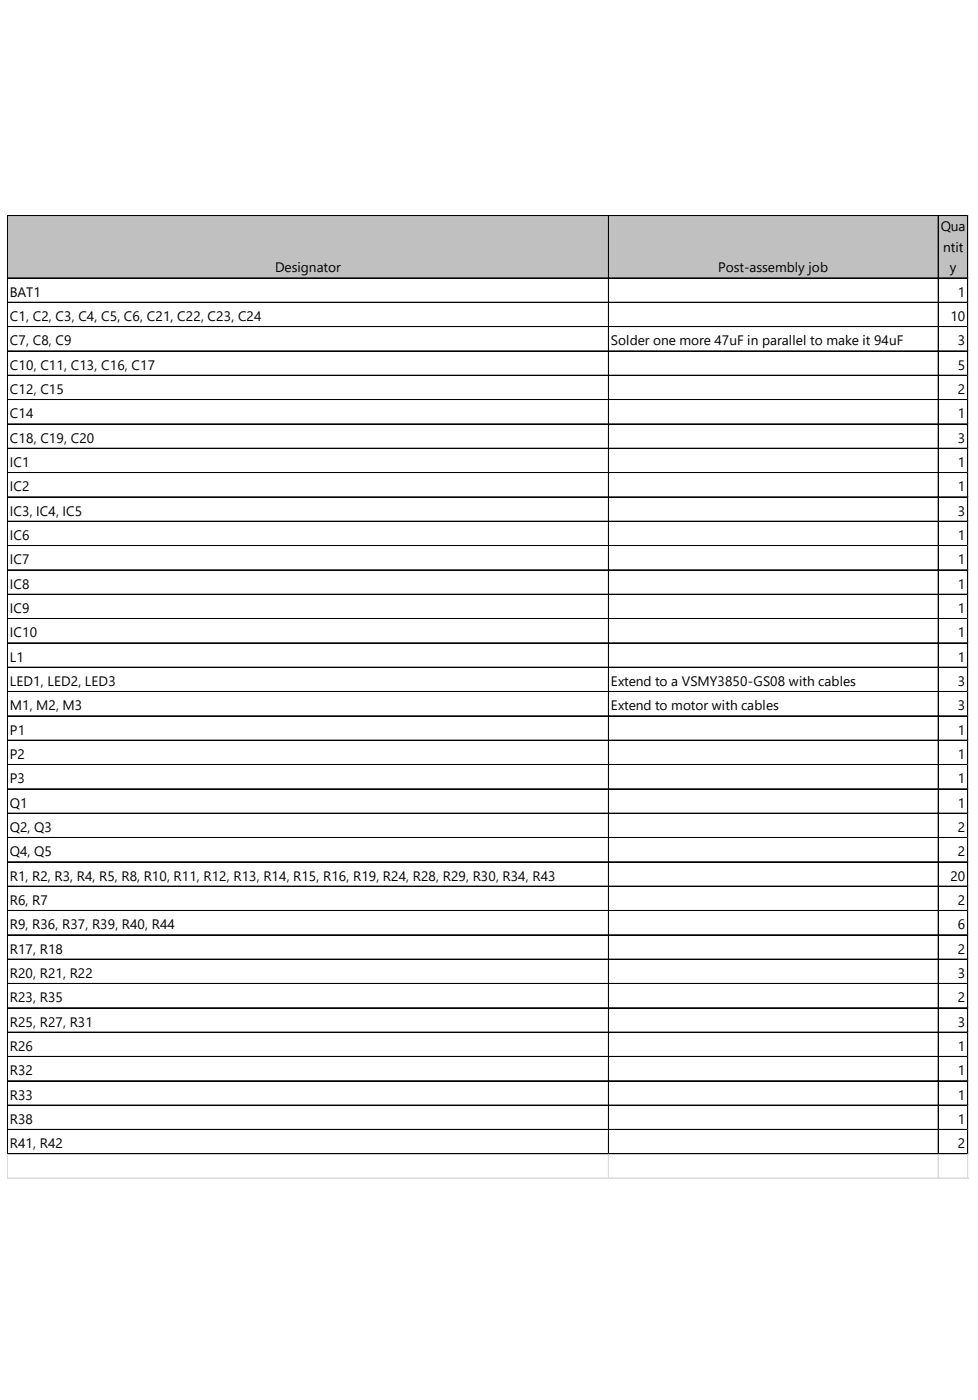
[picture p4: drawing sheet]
<svg xmlns="http://www.w3.org/2000/svg" width="201mm" height="288mm" viewBox="0 0 201 288" stroke-linecap="round" stroke-linejoin="round" font-family="sans-serif">
<defs><g id="words">
<g font-size="2.8">
<text x="193.4" y="47.5">Qua</text>
<text x="193.9" y="51.7">ntit</text>
<text x="56.6" y="56">Designator</text>
<text x="147.7" y="56">Post-assembly job</text>
<text x="195.3" y="56">y</text>
<text x="2" y="61">BAT1</text>
<text x="197" y="61">1</text>
<text x="2" y="66">C1, C2, C3, C4, C5, C6, C21, C22, C23, C24</text>
<text x="2" y="71">C7, C8, C9</text>
<text x="125.6" y="71">Solder one more 47uF in parallel to make it 94uF</text>
<text x="195.4" y="66">10</text>
<text x="197" y="71">3</text>
<text x="2" y="76">C10, C11, C13, C16, C17</text>
<text x="197" y="76">5</text>
<text x="2" y="81">C12, C15</text>
<text x="197" y="81">2</text>
<text x="2" y="86">C14</text>
<text x="197" y="86">1</text>
<text x="2" y="91">C18, C19, C20</text>
<text x="197" y="91">3</text>
<text x="2" y="96">IC1</text>
<text x="2" y="101">IC2</text>
<text x="197" y="96">1</text>
<text x="197" y="101">1</text>
<text x="2" y="106">IC3, IC4, IC5</text>
<text x="197" y="106">3</text>
<text x="2" y="111">IC6</text>
<text x="197" y="111">1</text>
<text x="2" y="116">IC7</text>
<text x="197" y="116">1</text>
<text x="2" y="121">IC8</text>
<text x="197" y="121">1</text>
<text x="2" y="126">IC9</text>
<text x="2" y="131">IC10</text>
<text x="197" y="126">1</text>
<text x="197" y="131">1</text>
<text x="2" y="136">L1</text>
<text x="197" y="136">1</text>
<text x="2" y="141">LED1, LED2, LED3</text>
<text x="125.6" y="141">Extend to a VSMY3850-GS08 with cables</text>
<text x="197" y="141">3</text>
<text x="2" y="146.1">M1, M2, M3</text>
<text x="125.6" y="146.1">Extend to motor with cables</text>
<text x="197" y="146.1">3</text>
<text x="2" y="151.1">P1</text>
<text x="197" y="151.1">1</text>
<text x="2" y="156.1">P2</text>
<text x="2" y="161.1">P3</text>
<text x="197" y="156.1">1</text>
<text x="197" y="161.1">1</text>
<text x="2" y="166.1">Q1</text>
<text x="197" y="166.1">1</text>
<text x="2" y="171.1">Q2, Q3</text>
<text x="197" y="171.1">2</text>
<text x="2" y="176.1">Q4, Q5</text>
<text x="197" y="176.1">2</text>
<text x="2" y="181.1">R1, R2, R3, R4, R5, R8, R10, R11, R12, R13, R14, R15, R16, R19, R24, R28, R29, R30, R34, R43</text>
<text x="195.4" y="181.1">20</text>
<text x="2" y="186.1">R6, R7</text>
<text x="2" y="191.1">R9, R36, R37, R39, R40, R44</text>
<text x="197" y="186.1">2</text>
<text x="197" y="191.1">6</text>
<text x="2" y="196.1">R17, R18</text>
<text x="197" y="196.1">2</text>
<text x="2" y="201.1">R20, R21, R22</text>
<text x="197" y="201.1">3</text>
<text x="2" y="206.1">R23, R35</text>
<text x="197" y="206.1">2</text>
<text x="2" y="211.1">R25, R27, R31</text>
<text x="197" y="211.1">3</text>
<text x="2" y="216.1">R26</text>
<text x="2" y="221.1">R32</text>
<text x="197" y="216.1">1</text>
<text x="197" y="221.1">1</text>
<text x="2" y="226.1">R33</text>
<text x="197" y="226.1">1</text>
<text x="2" y="231.1">R38</text>
<text x="197" y="231.1">1</text>
<text x="2" y="236.1">R41, R42</text>
<text x="197" y="236.1">2</text>
</g>
</g></defs>
<path d="M1.6 44.4h197.5v12.8h-197.5z" fill="#c0c0c0"/>
<g fill="none" stroke="#000" stroke-width=".21">
<path d="M1.5 44.3v193M1.6 44.3v193M1.6 44.3h197.5M1.6 44.4h197.5M1.6 57.1h197.5M1.6 57.2h197.5M125.1 44.4v192.9M192.9 44.4v192.9M199 44.4v192.9M1.6 62.1h197.5M1.6 62.2h197.5M1.6 67.1h197.5"/>
<path d="M1.6 67.2h197.5M1.6 72.1h197.5M1.6 72.2h197.5M1.6 77.2h197.5M1.6 82.2h197.5M1.6 87.2h197.5M1.6 92.2h197.5M1.6 97.2h197.5M1.6 102.2h197.5M1.6 107.2h197.5M1.6 112.2h197.5M1.6 117.2h197.5"/>
<path d="M1.6 122.2h197.5M1.6 127.2h197.5M1.6 132.2h197.5M1.6 137.2h197.5M1.6 142.2h197.5M1.6 147.2h197.5M1.6 152.2h197.5M1.6 157.2h197.5M1.6 162.2h197.5M1.6 167.2h197.5M1.6 172.2h197.5M1.6 177.2h197.5"/>
<path d="M1.6 177.3h197.5M1.6 182.2h197.5M1.6 182.3h197.5M1.6 187.2h197.5M1.6 187.3h197.5M1.6 192.2h197.5M1.6 192.3h197.5M1.6 197.2h197.5M1.6 197.3h197.5M1.6 202.2h197.5M1.6 202.3h197.5M1.6 207.2h197.5"/>
<path d="M1.6 207.3h197.5M1.6 212.2h197.5M1.6 212.3h197.5M1.6 217.2h197.5M1.6 217.3h197.5M1.6 222.2h197.5M1.6 222.3h197.5M1.6 227.2h197.5M1.6 227.3h197.5M1.6 232.2h197.5M1.6 232.3h197.5M1.6 237.2h197.5"/>
<path d="M1.6 237.3h197.5"/>
</g>
<path d="M199.1 44.3h.1M1.5 237.3v5.1M1.6 237.3v5.1M125.1 237.3v5.1M192.9 237.3v5.1M199 237.3v5.1" fill="none" stroke="#d4d4d4" stroke-width=".21"/>
<path d="M199.1 44.3v.1z" fill="#d4d4d4"/>
<path d="M199.1 57.1h.1" fill="none" stroke="#d4d4d4" stroke-width=".21"/>
<path d="M199.1 57.1v.1z" fill="#d4d4d4"/>
<path d="M199.1 62.1h.1" fill="none" stroke="#d4d4d4" stroke-width=".21"/>
<path d="M199.1 62.1v.1z" fill="#d4d4d4"/>
<path d="M199.1 67.1h.1" fill="none" stroke="#d4d4d4" stroke-width=".21"/>
<path d="M199.1 67.1v.1z" fill="#d4d4d4"/>
<path d="M199.1 72.1h.1" fill="none" stroke="#d4d4d4" stroke-width=".21"/>
<path d="M199.1 72.1v.2z" fill="#d4d4d4"/>
<path d="M199.1 77.2h.1" fill="none" stroke="#d4d4d4" stroke-width=".21"/>
<path d="M199.1 77.2v.1z" fill="#d4d4d4"/>
<path d="M199.1 82.2h.1" fill="none" stroke="#d4d4d4" stroke-width=".21"/>
<path d="M199.1 82.2v.1z" fill="#d4d4d4"/>
<path d="M199.1 87.2h.1" fill="none" stroke="#d4d4d4" stroke-width=".21"/>
<path d="M199.1 87.2v.1z" fill="#d4d4d4"/>
<path d="M199.1 92.2h.1" fill="none" stroke="#d4d4d4" stroke-width=".21"/>
<path d="M199.1 92.2v.1z" fill="#d4d4d4"/>
<path d="M199.1 97.2h.1" fill="none" stroke="#d4d4d4" stroke-width=".21"/>
<path d="M199.1 97.2v.1z" fill="#d4d4d4"/>
<path d="M199.1 102.2h.1" fill="none" stroke="#d4d4d4" stroke-width=".21"/>
<path d="M199.1 102.2v.1z" fill="#d4d4d4"/>
<path d="M199.1 107.2h.1" fill="none" stroke="#d4d4d4" stroke-width=".21"/>
<path d="M199.1 107.2v.1z" fill="#d4d4d4"/>
<path d="M199.1 112.2h.1" fill="none" stroke="#d4d4d4" stroke-width=".21"/>
<path d="M199.1 112.2v.1z" fill="#d4d4d4"/>
<path d="M199.1 117.2h.1" fill="none" stroke="#d4d4d4" stroke-width=".21"/>
<path d="M199.1 117.2v.1z" fill="#d4d4d4"/>
<path d="M199.1 122.2h.1" fill="none" stroke="#d4d4d4" stroke-width=".21"/>
<path d="M199.1 122.2v.1z" fill="#d4d4d4"/>
<path d="M199.1 127.2h.1" fill="none" stroke="#d4d4d4" stroke-width=".21"/>
<path d="M199.1 127.2v.1z" fill="#d4d4d4"/>
<path d="M199.1 132.2h.1" fill="none" stroke="#d4d4d4" stroke-width=".21"/>
<path d="M199.1 132.2v.1z" fill="#d4d4d4"/>
<path d="M199.1 137.2h.1" fill="none" stroke="#d4d4d4" stroke-width=".21"/>
<path d="M199.1 137.2v.1z" fill="#d4d4d4"/>
<path d="M199.1 142.2h.1" fill="none" stroke="#d4d4d4" stroke-width=".21"/>
<path d="M199.1 142.2v.1z" fill="#d4d4d4"/>
<path d="M199.1 147.2h.1" fill="none" stroke="#d4d4d4" stroke-width=".21"/>
<path d="M199.1 147.2v.1z" fill="#d4d4d4"/>
<path d="M199.1 152.2h.1" fill="none" stroke="#d4d4d4" stroke-width=".21"/>
<path d="M199.1 152.2v.1z" fill="#d4d4d4"/>
<path d="M199.1 157.2h.1" fill="none" stroke="#d4d4d4" stroke-width=".21"/>
<path d="M199.1 157.2v.1z" fill="#d4d4d4"/>
<path d="M199.1 162.2h.1" fill="none" stroke="#d4d4d4" stroke-width=".21"/>
<path d="M199.1 162.2v.1z" fill="#d4d4d4"/>
<path d="M199.1 167.2h.1" fill="none" stroke="#d4d4d4" stroke-width=".21"/>
<path d="M199.1 167.2v.1z" fill="#d4d4d4"/>
<path d="M199.1 172.2h.1" fill="none" stroke="#d4d4d4" stroke-width=".21"/>
<path d="M199.1 172.2v.1z" fill="#d4d4d4"/>
<path d="M199.1 177.2h.1" fill="none" stroke="#d4d4d4" stroke-width=".21"/>
<path d="M199.1 177.2v.1z" fill="#d4d4d4"/>
<path d="M199.1 182.2h.1" fill="none" stroke="#d4d4d4" stroke-width=".21"/>
<path d="M199.1 182.2v.1z" fill="#d4d4d4"/>
<path d="M199.1 187.2h.1" fill="none" stroke="#d4d4d4" stroke-width=".21"/>
<path d="M199.1 187.2v.1z" fill="#d4d4d4"/>
<path d="M199.1 192.2h.1" fill="none" stroke="#d4d4d4" stroke-width=".21"/>
<path d="M199.1 192.2v.1z" fill="#d4d4d4"/>
<path d="M199.1 197.2h.1" fill="none" stroke="#d4d4d4" stroke-width=".21"/>
<path d="M199.1 197.2v.1z" fill="#d4d4d4"/>
<path d="M199.1 202.2h.1" fill="none" stroke="#d4d4d4" stroke-width=".21"/>
<path d="M199.1 202.2v.1z" fill="#d4d4d4"/>
<path d="M199.1 207.2h.1" fill="none" stroke="#d4d4d4" stroke-width=".21"/>
<path d="M199.1 207.2v.1z" fill="#d4d4d4"/>
<path d="M199.1 212.2h.1" fill="none" stroke="#d4d4d4" stroke-width=".21"/>
<path d="M199.1 212.2v.1z" fill="#d4d4d4"/>
<path d="M199.1 217.2h.1" fill="none" stroke="#d4d4d4" stroke-width=".21"/>
<path d="M199.1 217.2v.1z" fill="#d4d4d4"/>
<path d="M199.1 222.2h.1" fill="none" stroke="#d4d4d4" stroke-width=".21"/>
<path d="M199.1 222.2v.1z" fill="#d4d4d4"/>
<path d="M199.1 227.2h.1" fill="none" stroke="#d4d4d4" stroke-width=".21"/>
<path d="M199.1 227.2v.1z" fill="#d4d4d4"/>
<path d="M199.1 232.2h.1" fill="none" stroke="#d4d4d4" stroke-width=".21"/>
<path d="M199.1 232.2v.1z" fill="#d4d4d4"/>
<path d="M199.1 237.2h.1" fill="none" stroke="#d4d4d4" stroke-width=".21"/>
<path d="M199.1 237.2v.1z" fill="#d4d4d4"/>
<path d="M1.5 242.2h197.6M1.5 242.3h197.6" fill="none" stroke="#d4d4d4" stroke-width=".21"/>
<use href="#words"/>
</svg>
